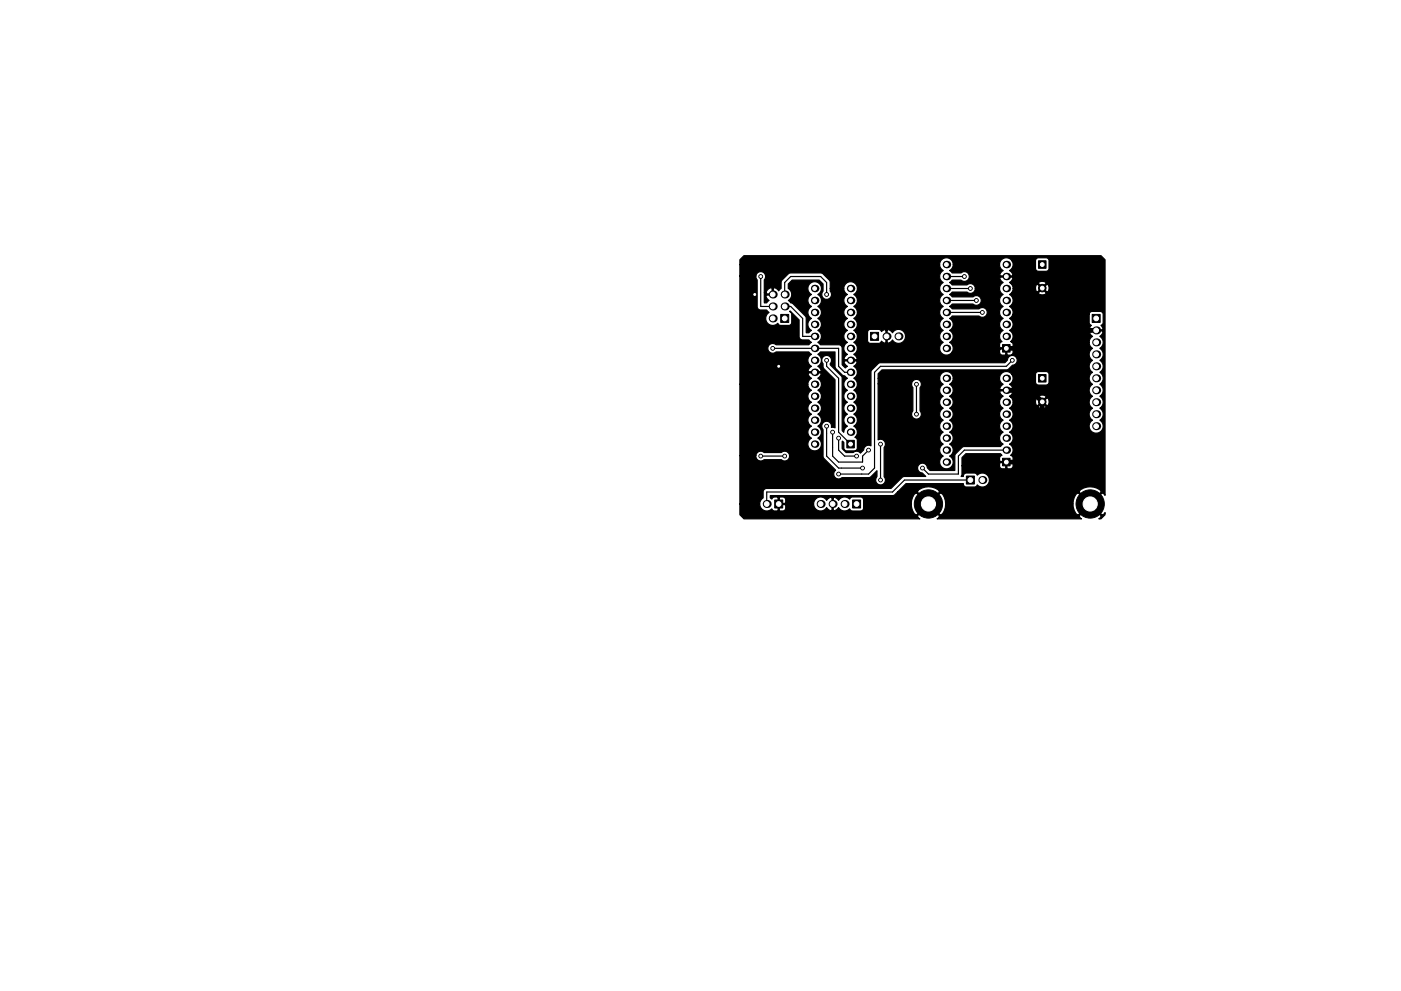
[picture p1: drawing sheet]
<svg xmlns="http://www.w3.org/2000/svg" width="297mm" height="210mm" viewBox="0 0 297 210" stroke-linecap="round" stroke-linejoin="round" font-family="sans-serif">
<g fill="#000" stroke="#000" stroke-width=".21">
<path d="M220.2 55.3h1.6v1.6h-1.6zM165.5 66.7h1.7v1.7h-1.7zM184.6 70.5h1.7v1.7h-1.7zM212.6 73.1h1.6v1.6h-1.6zM220.2 79.5h1.6v1.6h-1.6zM231.6 66.7h1.7v1.7h-1.7zM179.5 93.4h1.6v1.6h-1.6zM212.6 97.2h1.6v1.6h-1.6zM164.3 106.1h1.6v1.7h-1.6zM180.8 106.1h1.7v1.7h-1.7zM204.9 101h1.7v1.7h-1.7z"/>
<circle cx="161.3" cy="58.7" r=".4"/>
<circle cx="204.5" cy="58.7" r=".4"/>
<circle cx="160" cy="62.5" r=".4"/>
<circle cx="163.8" cy="73.9" r=".4"/>
<circle cx="165.1" cy="77.7" r=".4"/>
<circle cx="175.3" cy="62.5" r=".4"/>
<circle cx="175.3" cy="76.4" r=".4"/>
<circle cx="205.7" cy="61.2" r=".4"/>
<circle cx="207" cy="63.7" r=".4"/>
<circle cx="208.3" cy="66.3" r=".4"/>
<circle cx="214.6" cy="76.4" r=".4"/>
<circle cx="221" cy="61.1" r=".8"/>
<circle cx="161.3" cy="96.8" r=".4"/>
<circle cx="166.4" cy="96.8" r=".4"/>
<circle cx="175.3" cy="90.4" r=".4"/>
<circle cx="176.5" cy="91.7" r=".4"/>
<circle cx="177.8" cy="93" r=".4"/>
<circle cx="181.6" cy="96.8" r=".4"/>
<circle cx="182.9" cy="99.3" r=".4"/>
<circle cx="184.1" cy="95.5" r=".4"/>
<circle cx="186.7" cy="94.2" r=".4"/>
<circle cx="194.3" cy="81.5" r=".4"/>
<circle cx="194.3" cy="87.9" r=".4"/>
<circle cx="195.6" cy="99.3" r=".4"/>
<circle cx="221" cy="85.3" r=".8"/>
<circle cx="177.8" cy="100.6" r=".4"/>
<circle cx="186.7" cy="101.8" r=".4"/>
<circle cx="196.8" cy="106.9" r="3"/>
<circle cx="231.1" cy="106.9" r="3"/>
</g>
<g fill="#000">
<circle cx="200.7" cy="56.1" r=".8"/>
<circle cx="200.7" cy="58.7" r=".8"/>
<circle cx="213.4" cy="56.1" r=".8"/>
<circle cx="213.4" cy="58.7" r=".8"/>
<circle cx="163.8" cy="62.5" r=".85"/>
<circle cx="163.8" cy="65" r=".85"/>
<circle cx="163.8" cy="67.6" r=".85"/>
<circle cx="166.4" cy="62.5" r=".85"/>
<circle cx="166.4" cy="65" r=".85"/>
<circle cx="172.7" cy="68.8" r=".8"/>
<circle cx="172.7" cy="73.9" r=".8"/>
<circle cx="172.7" cy="71.4" r=".8"/>
<circle cx="172.7" cy="79" r=".8"/>
<circle cx="172.7" cy="76.4" r=".8"/>
<circle cx="172.7" cy="66.3" r=".8"/>
<circle cx="172.7" cy="63.7" r=".8"/>
<circle cx="172.7" cy="61.2" r=".8"/>
<circle cx="180.3" cy="71.4" r=".8"/>
<circle cx="180.3" cy="63.7" r=".8"/>
<circle cx="180.3" cy="68.8" r=".8"/>
<circle cx="180.3" cy="73.9" r=".8"/>
<circle cx="180.3" cy="66.3" r=".8"/>
<circle cx="180.3" cy="76.4" r=".8"/>
<circle cx="180.3" cy="79" r=".8"/>
<circle cx="180.3" cy="61.2" r=".8"/>
<circle cx="188" cy="71.4" r=".85"/>
<circle cx="190.5" cy="71.4" r=".85"/>
<circle cx="200.7" cy="73.9" r=".8"/>
<circle cx="200.7" cy="71.4" r=".8"/>
<circle cx="200.7" cy="68.8" r=".8"/>
<circle cx="200.7" cy="66.3" r=".8"/>
<circle cx="200.7" cy="63.7" r=".8"/>
<circle cx="200.7" cy="61.2" r=".8"/>
<circle cx="213.4" cy="61.2" r=".8"/>
<circle cx="213.4" cy="71.4" r=".8"/>
<circle cx="213.4" cy="63.7" r=".8"/>
<circle cx="213.4" cy="66.3" r=".8"/>
<circle cx="213.4" cy="68.8" r=".8"/>
<circle cx="232.4" cy="75.2" r=".85"/>
<circle cx="232.4" cy="70.1" r=".85"/>
<circle cx="232.4" cy="77.7" r=".85"/>
<circle cx="232.4" cy="72.6" r=".85"/>
<circle cx="172.7" cy="84.1" r=".8"/>
<circle cx="172.7" cy="81.5" r=".8"/>
<circle cx="172.7" cy="91.7" r=".8"/>
<circle cx="172.7" cy="86.6" r=".8"/>
<circle cx="172.7" cy="94.2" r=".8"/>
<circle cx="172.7" cy="89.1" r=".8"/>
<circle cx="180.3" cy="91.7" r=".8"/>
<circle cx="180.3" cy="84.1" r=".8"/>
<circle cx="180.3" cy="86.6" r=".8"/>
<circle cx="180.3" cy="89.1" r=".8"/>
<circle cx="180.3" cy="81.5" r=".8"/>
<circle cx="200.7" cy="87.9" r=".8"/>
<circle cx="200.7" cy="85.3" r=".8"/>
<circle cx="200.7" cy="98" r=".8"/>
<circle cx="200.7" cy="93" r=".8"/>
<circle cx="200.7" cy="90.4" r=".8"/>
<circle cx="200.7" cy="80.3" r=".8"/>
<circle cx="200.7" cy="95.5" r=".8"/>
<circle cx="200.7" cy="82.8" r=".8"/>
<circle cx="213.4" cy="93" r=".8"/>
<circle cx="213.4" cy="80.3" r=".8"/>
<circle cx="213.4" cy="85.3" r=".8"/>
<circle cx="213.4" cy="87.9" r=".8"/>
<circle cx="213.4" cy="95.5" r=".8"/>
<circle cx="213.4" cy="82.8" r=".8"/>
<circle cx="213.4" cy="90.4" r=".8"/>
<circle cx="232.4" cy="90.4" r=".85"/>
<circle cx="232.4" cy="87.9" r=".85"/>
<circle cx="232.4" cy="85.3" r=".85"/>
<circle cx="232.4" cy="80.3" r=".85"/>
<circle cx="232.4" cy="82.8" r=".85"/>
<circle cx="162.6" cy="106.9" r=".85"/>
<circle cx="174" cy="106.9" r=".85"/>
<circle cx="176.5" cy="106.9" r=".85"/>
<circle cx="179.1" cy="106.9" r=".85"/>
<circle cx="208.3" cy="101.8" r=".85"/>
</g>
<g fill="none" stroke="#000" stroke-width=".25">
<path d="M161.3 58.7v6.3h2.5M200.7 58.7h3.8M160 62.5v11.4l3.8 3.8h1.3M163.8 73.9h14v3.8l1.3 1.3h1.2M166.4 62.5v-2.6l1.2-1.2h6.4l1.3 1.2v2.6M166.4 65h1.2l2.6 2.6v3.8h2.5M175.3 76.4v1.3l2.5 2.6v11.4l2.5 2.5M188 71.4v3.8M188 75.2l-1.3 1.2h-6.4M200.7 66.3h7.6M200.7 63.7h6.3M200.7 61.2h5"/>
<path d="M213.4 73.9h-1.1l-2.5 2.5h-10.4l-1.3-1.2h-10.1M214.6 76.4l-1.2 1.3h-26.7l-1.3 1.3v20.3l-1.3 1.3h-6.3M161.3 96.8h5.1M175.3 90.4v6.4l2.5 2.5h5.1M176.5 91.7v5.1l1.3 1.2h5.1v-1.2l1.2-1.3M177.8 93v2.5l1.3 1.3h2.5M186.7 94.2v7.6M194.3 81.5v6.4M213.4 95.5h-8.9l-1.3 1.3v3.8h-6.4l-1.2-1.3M165.1 106.9h3.8l2.5 2.6h3.9l1.2-1.3v-1.3M205.7 101.8h-13.9l-2.6 2.6h-26.6v2.5"/>
</g>
<path d="M213.4 73.9h1.8M215.2 73.9l2 2v5.6l-1.3 1.3M232.4 70.1h-13.4l-3.8 3.8M213.4 82.8h5.1l2.5 2.5v11.5l-1.3 1.2h-6.3" fill="none" stroke="#000" stroke-width="1"/>
<path d="M156.9 55.1l.8-.9h75.7l.9 .9v50l-.6-.6-2.4 2.4 2.4 2.4 .6-.6v.5l-.9 .9h-.4l.5-.6-2.4-2.4-2.3 2.4 .5 .6h-30.6l.5-.6-2.4-2.4-2.3 2.4 .5 .6h-37.3l-.8-.9v-2.3h4.2v.3a1.49 1.49 0 0 0 2.5 .8l.4 .4h.8l.2-.1v-1.2h.2v1.2l.2 .1h.5a.64 .64 0 0 0 .7-.6v-.6l-.2-.1h-1.4v-.2h7.5v.3a1.49 1.49 0 0 0 1.2 1.2 1.49 1.49 0 0 0 1.6-.7l.2 .3a.67 .67 0 0 0 .9 .2v-2.6h.3v2.6l.3 .1 .8-.5a1.5 1.5 0 0 0 2.3 .2l.5 .4h1.9a.64 .64 0 0 0 .6-.6v-.9h10.1a2.76 2.76 0 0 0 1.1 2.4l2.4-2.4h.3l2.4 2.4 .5-.3a3.6 3.6 0 0 0 .6-2.1h27l.1 .7a1.91 1.91 0 0 0 1 1.7l2.4-2.4-2.4-2.4a2.73 2.73 0 0 0-1.1 2.4h-27l-.1-.7a1.91 1.91 0 0 0-1-1.7l-2.4 2.4h-.3l-2.4-2.4-.5 .4-.3 .6-.3 1.4h-10.1v-.9l-.4-.5h-2.1l-.5 .4a1.49 1.49 0 0 0-2.3 .3l-.3-.4a.93 .93 0 0 0-1.1-.2 .96 .96 0 0 0-1.1 .6 1.49 1.49 0 0 0-1.7-.7 1.49 1.49 0 0 0-1.1 1.4h-7.5v-1.3h.2v1.2h1.2l.2-.2v-.5l-.2-.5-.5-.2h-.5l-.2 .2-1.1-.1-.5 .4-.3-.2v-.6l25.9 .1 .5-.2 .6-.6h4.2l2.3 2.3 2.4-2.3h29.6l2.3 2.3 2.4-2.3a3.3 3.3 0 0 0-4.4-.5l-.3 .5h-29.6l-.3-.5a3.3 3.3 0 0 0-4.4 .5h-4.2l1.8-1.8 12.2 .1a.64 .64 0 0 0 .6 .6h1.8l.5-.4a1.49 1.49 0 0 0 2.1 0 1.49 1.49 0 0 0 0-2.1 1.49 1.49 0 0 0-2.1 0l-.5-.4h-1.8a.65 .65 0 0 0-.6 .7h-.5l.2-.5v-1.8h7.9l.3 .6 .9 .1 .1-.2v-1.1h.3v1.1l.1 .2h.6a.64 .64 0 0 0 .6-.7v-.5l-.2-.1h-2.5l-.2 .1v.5h-7.9v-1.7l.8-.8h7.3l.4 .3-.4 .2-.2 .3v.7l.2 .1h2.5l.2-.1v-.7l-.2-.3-.3-.2 .1-.1a1.43 1.43 0 0 0-.4-2.3 1.43 1.43 0 0 0 0-2.5 1.43 1.43 0 0 0 0-2.6 1.43 1.43 0 0 0 0-2.5l.5-.3h5.7a.96 .96 0 0 0 1.6 0l-.8-.9-.8 .9h-5.7l.3-1h4.7l.2 .7 .3 .1 .8-.8h.4l.8 .8a.96 .96 0 0 0 0-1.7l-.8 .9h-.4l-.8-.9-.3 .1-.2 .8h-4.7l-.1-.5-.4-.5h5.9l.8 .8 .8-.8a.96 .96 0 0 0-1.6 0h-5.9l-.3-.2 .6-.6 .2-.4-.2-.2h-2.5a.94 .94 0 0 0 .6 1.2 1.43 1.43 0 0 0 0 2.5 1.43 1.43 0 0 0 0 2.5 1.43 1.43 0 0 0 0 2.6 1.43 1.43 0 0 0 0 2.5l-.6 .5h-7.6l-.5 .2-1.5 1.6-.1 3.3h-5.2l-.6-.5a1.04 1.04 0 0 0-1-1 1.04 1.04 0 0 0-1.1 1 1.04 1.04 0 0 0 1 1l.8 .8h-4.8l-2.6 2.5h-26.4a.75 .75 0 0 0-.7 .8v1.3l-.5 .4-.2 .8h-4.2v-10.2h3.4a1.04 1.04 0 0 0 .5 1 1.04 1.04 0 0 0 1.2-.2l3.7 .1a1.04 1.04 0 0 0 1.4-.1 1.04 1.04 0 0 0 0-1.5 1.04 1.04 0 0 0-1.4 0h-3.8a1.04 1.04 0 0 0-1.6 .7h-3.4v-15.2h14.4l.2 .8 .6 .5-.2 .1a1.43 1.43 0 0 0 .2 2.4 1.43 1.43 0 0 0 0 2.6 1.43 1.43 0 0 0 0 2.5 1.43 1.43 0 0 0 0 2.6 1.44 1.44 0 0 0-.5 2.1 1.44 1.44 0 0 0 2.2 0 1.44 1.44 0 0 0-.4-2.1 1.43 1.43 0 0 0 0-2.6 1.43 1.43 0 0 0 0-2.5 1.43 1.43 0 0 0 0-2.6 1.43 1.43 0 0 0 0-2.5 1.43 1.43 0 0 0 0-2.5l.4-.3a.62 .62 0 0 0 .2-.9h-2.6l-.1 .2 .2 .4 .6 .6-.6 .4-.2 .8h-14.4v-22.9h3.4l.2 .8v5.6a.76 .76 0 0 0 .8 .8h1.3l.4 .5a1.49 1.49 0 0 0-.3 2.2 1.49 1.49 0 0 0 2.2 .1l.5 .4h1.8a.64 .64 0 0 0 .7-.6l-.1-1.8-.4-.5 .1-.1 1.9 1.9v3.4a.76 .76 0 0 0 .8 .8h1.3l.6 .5-.6 .5h-7a1.04 1.04 0 0 0-1.4 .1 1.04 1.04 0 0 0 0 1.4 1.04 1.04 0 0 0 1.4 .1h7l.6 .5h-.2a1.44 1.44 0 0 0 .2 2.5l-.4 .3a.62 .62 0 0 0-.3 .9h2.6l.1-.4-.7-.8 .1-.1a1.43 1.43 0 0 0-.1-2.4l.5-.5h3.1l.1 3.3 1.4 1.5 .6 .2 .6 .6a1.43 1.43 0 0 0 0 2.5 1.43 1.43 0 0 0 0 2.5 1.43 1.43 0 0 0 0 2.6 1.43 1.43 0 0 0 0 2.5l-.6 .5-.2 .8-.3-.3-.1-11.3-.2-.4-2.3-2.3v-.2a1.04 1.04 0 0 0 0-1.5 1.04 1.04 0 0 0-1.5 0 1.04 1.04 0 0 0 0 1.5l.1 .9 2.4 2.5v10.2l-.7-.1v-.2a1.04 1.04 0 0 0-1.4-1.1 1.04 1.04 0 0 0-.4 1.7l.1 6 2.6 2.7a1.04 1.04 0 0 0-.2 1.4 1.04 1.04 0 0 0 1.5 .1h5.8l1.6-1.4v1.2a1.04 1.04 0 0 0 .1 1.5 1.04 1.04 0 0 0 1.4 0 1.04 1.04 0 0 0 0-1.5l.1-6.2a1.04 1.04 0 0 0 0-1.3 1.04 1.04 0 0 0-1.3-.3v-11.9h7.1l.3 .8v5a1.04 1.04 0 0 0 0 1.4 1.04 1.04 0 0 0 1.4 0 1.04 1.04 0 0 0 .1-1.4v-5a1.04 1.04 0 0 0-.4-1.6 1.04 1.04 0 0 0-1.4 .8h-7.1v-1.1h13l.3 .8 .5 .4-.1 .1a1.43 1.43 0 0 0 .1 2.5 1.43 1.43 0 0 0 0 2.5 1.43 1.43 0 0 0 0 2.5 1.43 1.43 0 0 0 0 2.6 1.43 1.43 0 0 0 0 2.5 1.43 1.43 0 0 0 0 2.6 1.44 1.44 0 0 0-.5 2.1 1.44 1.44 0 0 0 2.3 0 1.44 1.44 0 0 0-.5-2.1 1.43 1.43 0 0 0 0-2.6 1.43 1.43 0 0 0 0-2.5 1.43 1.43 0 0 0 0-2.6 1.43 1.43 0 0 0 0-2.5 1.43 1.43 0 0 0 0-2.5 1.43 1.43 0 0 0 0-2.6l.6-.4 .2-.8h9.8l.3 .8 .5 .4-.6 .6-.1 .3 .1 .3h2.5a.94 .94 0 0 0-.6-1.2 1.43 1.43 0 0 0 .6-2h4.9v1.6a.64 .64 0 0 0 .7 .6h1.6l.4-.2 .2-.4v-1.6a.64 .64 0 0 0-.6-.7h-1.7l-.4 .2-.2 .5h-4.9a1.44 1.44 0 0 0-1.7-.6 1.44 1.44 0 0 0-1 1.4h-9.8v-.3a1.44 1.44 0 0 0-1.6-1.2 1.44 1.44 0 0 0-1.3 1.5h-13v-1l.8-.8h26.4l.4-.1 .9-.9a1.04 1.04 0 0 0 1-1.1 1.04 1.04 0 0 0-1.1-1 1.04 1.04 0 0 0-1 1l-.6 .6h-26.3l-.4 .1-1.4 1.3-.2 .6v15.6a1.03 1.03 0 0 0-1.6 .9l-.7 .6a1.03 1.03 0 0 0-1.5-.1h-1.5l-.8-.8v-1.5l.3 .2v1.3l.3 .4 1.9 .1a.64 .64 0 0 0 .7-.7v-1.7l-.2-.3-.4-.2 .2-.1a1.43 1.43 0 0 0-.4-2.3 1.43 1.43 0 0 0 0-2.5 1.43 1.43 0 0 0 0-2.6 1.43 1.43 0 0 0 0-2.5 1.43 1.43 0 0 0 0-2.5 1.43 1.43 0 0 0 0-2.6l.4-.3a.62 .62 0 0 0 .2-.8h-2.5l-.2 .2 .2 .4 .6 .5-.5 .4-.6-.7v-3.5a.76 .76 0 0 0-.8-.8h-3.9l-.5-.5h.1a1.43 1.43 0 0 0-.1-2.5 1.43 1.43 0 0 0 0-2.5 1.43 1.43 0 0 0 0-2.6 1.43 1.43 0 0 0 0-2.5 1.44 1.44 0 0 0 .4-2.2 1.44 1.44 0 0 0-2.2 0 1.44 1.44 0 0 0 .5 2.2 1.43 1.43 0 0 0 0 2.5 1.43 1.43 0 0 0 0 2.6 1.43 1.43 0 0 0 0 2.5l-.6 .5h-.6v-3l-.1-.5-2.6-2.6-.6-.2-.5-.6a1.48 1.48 0 0 0 0-2.5v-.9l.9-.9h5.7l.8 .9v1.5a1.04 1.04 0 0 0 .1 1.5 1.04 1.04 0 0 0 1.4-.1 1.04 1.04 0 0 0 0-1.4v-.6h2.9l.2 .8 .6 .5a1.43 1.43 0 0 0 0 2.5 1.43 1.43 0 0 0 0 2.6 1.43 1.43 0 0 0 0 2.5 1.43 1.43 0 0 0 0 2.5 1.43 1.43 0 0 0 0 2.6l-.4 .3a.62 .62 0 0 0-.2 .8h2.5l.1-.3-.7-.8 .1-.1a1.43 1.43 0 0 0-.1-2.5 1.42 1.42 0 0 0 .5-2.1h2.4v1.7a.64 .64 0 0 0 .7 .7l1.8-.1 .5-.4 .6 .4 .3-.1v-2.7h.3v2.7a.96 .96 0 0 0 1.1-.6 1.49 1.49 0 0 0 2.3 .4 1.49 1.49 0 0 0 0-2.3 1.49 1.49 0 0 0-2.3 .4l-.2-.3a.93 .93 0 0 0-1.2-.3 .7 .7 0 0 0-.9 .4l-.5-.5h-1.8a.64 .64 0 0 0-.7 .6h-2.4l-.5-.4a1.43 1.43 0 0 0 0-2.5 1.43 1.43 0 0 0 0-2.6 1.43 1.43 0 0 0 0-2.5 1.44 1.44 0 0 0 .1-2.5 1.44 1.44 0 0 0-2.2 1.2h-2.9l-.1-1.7-1.4-1.4-.4-.2h-6.6l-.4 .2-1.4 1.4-.1 1.7-.5 .5-.4-.4-.5-.3-.2 .2v1.4h-1.5l-.1 .4 .6 .8a.87 .87 0 0 1-1 .5v-2.2h.4l.1 .3h1.2v-1.2l-.2-.2-.8 .5-.3 .6h-.4v-2.7a1.04 1.04 0 0 0-.3-1.7 1.04 1.04 0 0 0-1.4 .9h-3.4v-2.5h42.3l.3 .8 .5 .5-.1 .1a1.43 1.43 0 0 0 .1 2.4 1.43 1.43 0 0 0 0 2.6 1.43 1.43 0 0 0 0 2.5 1.43 1.43 0 0 0 0 2.6 1.43 1.43 0 0 0 0 2.5 1.43 1.43 0 0 0 0 2.5 1.44 1.44 0 0 0-.4 2.3 1.44 1.44 0 0 0 2.3-.2h10l.3 .5 .9 .1 .1-.1v-1.2h.3v1.2l.1 .1h.6a.64 .64 0 0 0 .6-.6v-.5l-.2-.2h-2.5l-.2 .2v.5h-10a1.43 1.43 0 0 0-.6-2.1 1.43 1.43 0 0 0 0-2.5 1.43 1.43 0 0 0 0-2.5l.6-.6 5.7 .1a1.04 1.04 0 0 0 1.5-.1 1.04 1.04 0 0 0-.1-1.4 1.04 1.04 0 0 0-1.4-.1h-5.7l-.6-.5 .6-.5h4.4a1.04 1.04 0 0 0 1.5 0 1.04 1.04 0 0 0 0-1.5 1.04 1.04 0 0 0-1.5 0h-4.4l-.6-.5 .6-.5h3.1a1.03 1.03 0 0 0 1.2 .2 1.03 1.03 0 0 0 .6-1h5.1l.3 .8 .5 .5h-.1a1.43 1.43 0 0 0 .1 2.5 1.43 1.43 0 0 0 0 2.6 1.43 1.43 0 0 0 0 2.5 1.43 1.43 0 0 0-.2 2.4l-.4 .2-.2 .3v.6l.2 .2h2.5l.2-.2v-.5l-.2-.5h16.3l.1 .6 .6 .7a1.49 1.49 0 0 0 0 2.5 1.48 1.48 0 0 0 0 2.6 1.48 1.48 0 0 0 0 2.5 1.48 1.48 0 0 0 0 2.6 1.48 1.48 0 0 0 0 2.5 1.48 1.48 0 0 0 0 2.5 1.49 1.49 0 0 0-.3 2.3 1.49 1.49 0 0 0 2.2 0 1.49 1.49 0 0 0-.3-2.3 1.48 1.48 0 0 0 0-2.5 1.48 1.48 0 0 0 0-2.5 1.48 1.48 0 0 0 0-2.6 1.48 1.48 0 0 0 0-2.5 1.48 1.48 0 0 0 0-2.6 1.48 1.48 0 0 0 0-2.5 1.48 1.48 0 0 0 0-2.5l.3-.3a.67 .67 0 0 0 .2-.9h-2.6l-.1 .3 .1 .4 .5 .5-.4 .4-.3 .8h-16.3l-.3-.1a1.43 1.43 0 0 0-.3-2.4 1.43 1.43 0 0 0 0-2.5l.4-.3 .3-.6h16.2v1.8l.5 .5-.4 .6 .1 .4h2.6a.7 .7 0 0 0-.3-1l.5-.5v-1.8a.64 .64 0 0 0-.6-.6h-1.9l-.3 .2-.2 .4h-16.2a1.41 1.41 0 0 0-.7-1.7 1.43 1.43 0 0 0 0-2.5l.5-.4h5.7a.96 .96 0 0 0 1.6 0l-.8-.8-.8 .8h-5.7l.3-.9h4.7l.2 .7h.3l.8-.8h.4l.8 .8a.96 .96 0 0 0 0-1.6l-.8 .8h-.4l-.8-.8-.3 .1-.2 .8h-4.7l-.1-.5-.4-.6h5.9l.8 .8 .8-.8a.96 .96 0 0 0-1.6 0h-5.9l-.3-.2 .6-.5 .2-.4-.2-.2h-2.5a.94 .94 0 0 0 .6 1.1l-.5 .5-.3 .8-5.1-.1a1.04 1.04 0 0 0-.7-.9 1.04 1.04 0 0 0-1.1 .2h-3.1l-.6-.5 .6-.5h1.9a1.04 1.04 0 0 0 1.4 0 1.04 1.04 0 0 0 0-1.5 1.04 1.04 0 0 0-1.4 0h-1.9l-.6-.5 .6-.5 .2-.8h9.8l.3 .8 .5 .5-.4 .3a.62 .62 0 0 0-.2 .8h2.5l.1-.3-.7-.8 .2-.1a1.44 1.44 0 0 0 .4-2h4.9v1.6a.64 .64 0 0 0 .7 .7h1.6l.4-.2 .2-.5v-1.6a.64 .64 0 0 0-.6-.6h-1.7l-.4 .2-.2 .4h-4.9a1.44 1.44 0 0 0-1.7-.5 1.44 1.44 0 0 0-1 1.3h-9.8v-.3a1.44 1.44 0 0 0-1.6-1.1 1.44 1.44 0 0 0-1.3 1.4h-42.3z" fill="#000" stroke="#000" stroke-width=".25"/>
<g fill="#fff" stroke="#fff" stroke-width=".21">
<circle cx="177.8" cy="93" r=".2"/>
<circle cx="181.6" cy="96.8" r=".2"/>
<circle cx="176.5" cy="91.7" r=".2"/>
<circle cx="184.1" cy="95.5" r=".2"/>
<circle cx="160" cy="62.5" r=".2"/>
<circle cx="165.1" cy="77.7" r=".2"/>
<circle cx="194.3" cy="87.9" r=".2"/>
<circle cx="194.3" cy="81.5" r=".2"/>
<circle cx="208.3" cy="66.3" r=".2"/>
<circle cx="207" cy="63.7" r=".2"/>
<circle cx="205.7" cy="61.2" r=".2"/>
<circle cx="204.5" cy="58.7" r=".2"/>
<circle cx="195.6" cy="99.3" r=".2"/>
<circle cx="182.9" cy="99.3" r=".2"/>
<circle cx="175.3" cy="90.4" r=".2"/>
<circle cx="177.8" cy="100.6" r=".2"/>
<circle cx="214.6" cy="76.4" r=".2"/>
<circle cx="161.3" cy="96.8" r=".2"/>
<circle cx="166.4" cy="96.8" r=".2"/>
<circle cx="163.8" cy="73.9" r=".2"/>
<circle cx="186.7" cy="101.8" r=".2"/>
<circle cx="186.7" cy="94.2" r=".2"/>
<circle cx="175.3" cy="76.4" r=".2"/>
<circle cx="175.3" cy="62.5" r=".2"/>
<circle cx="161.3" cy="58.7" r=".2"/>
<circle cx="196.8" cy="106.9" r="1.5"/>
<circle cx="231.1" cy="106.9" r="1.5"/>
<circle cx="200.7" cy="98" r=".4"/>
<circle cx="213.4" cy="80.3" r=".4"/>
<circle cx="200.7" cy="95.5" r=".4"/>
<circle cx="213.4" cy="82.8" r=".4"/>
<circle cx="200.7" cy="93" r=".4"/>
<circle cx="213.4" cy="85.3" r=".4"/>
<circle cx="200.7" cy="90.4" r=".4"/>
<circle cx="213.4" cy="87.9" r=".4"/>
<circle cx="200.7" cy="87.9" r=".4"/>
<circle cx="213.4" cy="90.4" r=".4"/>
<circle cx="200.7" cy="85.3" r=".4"/>
<circle cx="213.4" cy="93" r=".4"/>
<circle cx="200.7" cy="82.8" r=".4"/>
<circle cx="213.4" cy="95.5" r=".4"/>
<circle cx="200.7" cy="80.3" r=".4"/>
<circle cx="213.4" cy="98" r=".4"/>
<circle cx="190.5" cy="71.4" r=".5"/>
<circle cx="188" cy="71.4" r=".5"/>
<circle cx="185.4" cy="71.4" r=".5"/>
<circle cx="172.7" cy="94.2" r=".4"/>
<circle cx="180.3" cy="61.2" r=".4"/>
<circle cx="172.7" cy="91.7" r=".4"/>
<circle cx="180.3" cy="63.7" r=".4"/>
<circle cx="172.7" cy="89.1" r=".4"/>
<circle cx="180.3" cy="66.3" r=".4"/>
<circle cx="172.7" cy="86.6" r=".4"/>
<circle cx="180.3" cy="68.8" r=".4"/>
<circle cx="172.7" cy="84.1" r=".4"/>
<circle cx="180.3" cy="71.4" r=".4"/>
<circle cx="172.7" cy="81.5" r=".4"/>
<circle cx="180.3" cy="73.9" r=".4"/>
<circle cx="172.7" cy="79" r=".4"/>
<circle cx="180.3" cy="76.4" r=".4"/>
<circle cx="172.7" cy="76.4" r=".4"/>
<circle cx="180.3" cy="79" r=".4"/>
<circle cx="172.7" cy="73.9" r=".4"/>
<circle cx="180.3" cy="81.5" r=".4"/>
<circle cx="172.7" cy="71.4" r=".4"/>
<circle cx="180.3" cy="84.1" r=".4"/>
<circle cx="172.7" cy="68.8" r=".4"/>
<circle cx="180.3" cy="86.6" r=".4"/>
<circle cx="172.7" cy="66.3" r=".4"/>
<circle cx="180.3" cy="89.1" r=".4"/>
<circle cx="172.7" cy="63.7" r=".4"/>
<circle cx="180.3" cy="91.7" r=".4"/>
<circle cx="172.7" cy="61.2" r=".4"/>
<circle cx="180.3" cy="94.2" r=".4"/>
<circle cx="208.3" cy="101.8" r=".5"/>
<circle cx="205.7" cy="101.8" r=".5"/>
<circle cx="163.8" cy="62.5" r=".5"/>
<circle cx="166.4" cy="62.5" r=".5"/>
<circle cx="163.8" cy="65" r=".5"/>
<circle cx="166.4" cy="65" r=".5"/>
<circle cx="163.8" cy="67.6" r=".5"/>
<circle cx="166.4" cy="67.6" r=".5"/>
<circle cx="232.4" cy="90.4" r=".5"/>
<circle cx="232.4" cy="87.9" r=".5"/>
<circle cx="232.4" cy="85.3" r=".5"/>
<circle cx="232.4" cy="82.8" r=".5"/>
<circle cx="232.4" cy="80.3" r=".5"/>
<circle cx="232.4" cy="77.7" r=".5"/>
<circle cx="232.4" cy="75.2" r=".5"/>
<circle cx="232.4" cy="72.6" r=".5"/>
<circle cx="232.4" cy="70.1" r=".5"/>
<circle cx="232.4" cy="67.6" r=".5"/>
<circle cx="174" cy="106.9" r=".5"/>
<circle cx="176.5" cy="106.9" r=".5"/>
<circle cx="179.1" cy="106.9" r=".5"/>
<circle cx="181.6" cy="106.9" r=".5"/>
<circle cx="162.6" cy="106.9" r=".5"/>
<circle cx="165.1" cy="106.9" r=".5"/>
<circle cx="221" cy="85.3" r=".4"/>
<circle cx="221" cy="80.3" r=".4"/>
<circle cx="221" cy="61.1" r=".4"/>
<circle cx="221" cy="56.1" r=".4"/>
<circle cx="200.7" cy="73.9" r=".4"/>
<circle cx="213.4" cy="56.1" r=".4"/>
<circle cx="200.7" cy="71.4" r=".4"/>
<circle cx="213.4" cy="58.7" r=".4"/>
<circle cx="200.7" cy="68.8" r=".4"/>
<circle cx="213.4" cy="61.2" r=".4"/>
<circle cx="200.7" cy="66.3" r=".4"/>
<circle cx="213.4" cy="63.7" r=".4"/>
<circle cx="200.7" cy="63.7" r=".4"/>
<circle cx="213.4" cy="66.3" r=".4"/>
<circle cx="200.7" cy="61.2" r=".4"/>
<circle cx="213.4" cy="68.8" r=".4"/>
<circle cx="200.7" cy="58.7" r=".4"/>
<circle cx="213.4" cy="71.4" r=".4"/>
<circle cx="200.7" cy="56.1" r=".4"/>
<circle cx="213.4" cy="73.9" r=".4"/>
</g>
</svg>
